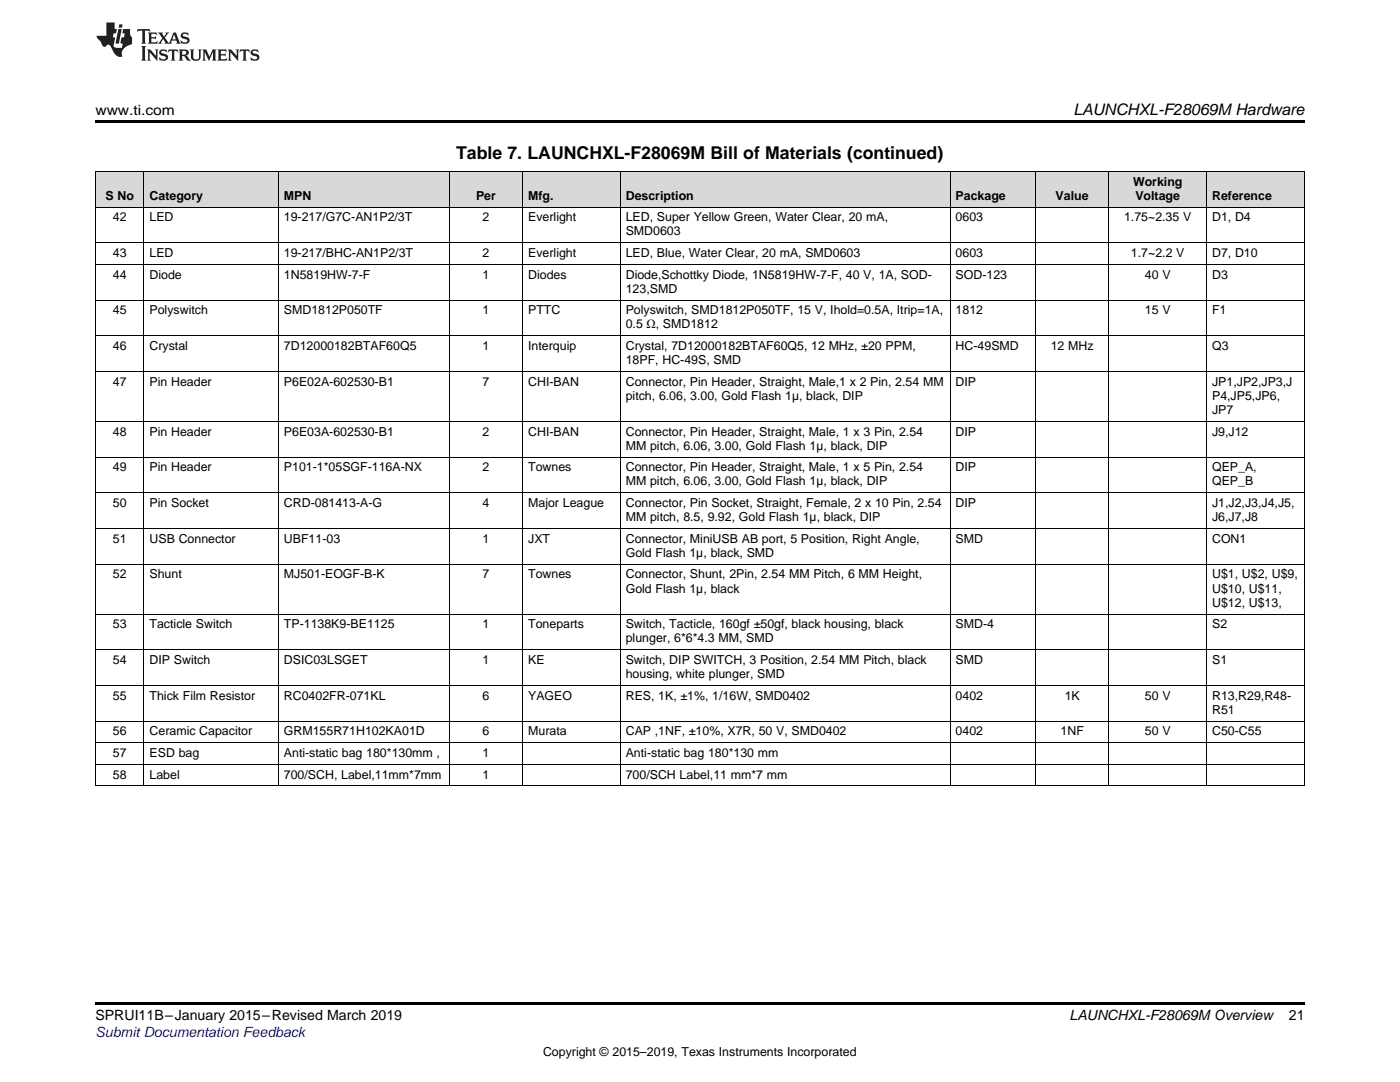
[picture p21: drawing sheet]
<svg xmlns="http://www.w3.org/2000/svg" width="279mm" height="216mm" viewBox="0 0 279 216" stroke-linecap="round" stroke-linejoin="round" font-family="sans-serif">
<defs><g id="words">
<text font-size="3.5" x="91" y="31.8">Table 7. LAUNCHXL-F28069M Bill of Materials (continued)</text>
<text font-size="3.2" x="214.2" y="23">LAUNCHXL-F28069M Hardware</text>
<g font-size="2.8">
<text x="19" y="23">www.ti.com</text>
<text x="19" y="203.6">SPRUI11B–January 2015–Revised March 2019</text>
<text x="213.5" y="203.6">LAUNCHXL-F28069M Overview</text>
<text x="257.2" y="203.5">21</text>
</g>
<text font-size="2.8" fill="#00f" x="19" y="206.9">Submit Documentation Feedback</text>
<g font-size="2.5">
<text x="21.1" y="39.9">S No</text>
<text x="29.8" y="39.9">Category</text>
<text x="56.7" y="39.9">MPN</text>
<text x="95" y="39.9">Per</text>
<text x="105.4" y="39.9">Mfg.</text>
<text x="124.9" y="39.9">Description</text>
<text x="190.7" y="39.9">Package</text>
<text x="210.7" y="39.9">Value</text>
<text x="226.1" y="37">Working</text>
<text x="226.6" y="39.9">Voltage</text>
<text x="241.9" y="39.9">Reference</text>
<text x="22.5" y="44.2">42</text>
<text x="29.8" y="44.2">LED</text>
<text x="56.7" y="44.2">19-217/G7C-AN1P2/3T</text>
<text x="96.3" y="44.2">2</text>
<text x="105.4" y="44.2">Everlight</text>
<text x="124.9" y="44.2">LED, Super Yellow Green, Water Clear, 20 mA,</text>
<text x="124.9" y="47">SMD0603</text>
<text x="190.7" y="44.2">0603</text>
<text x="224.3" y="44.2">1.75~2.35 V</text>
<text x="241.9" y="44.2">D1, D4</text>
<text x="22.5" y="51.3">43</text>
<text x="29.8" y="51.3">LED</text>
<text x="56.7" y="51.3">19-217/BHC-AN1P2/3T</text>
<text x="96.3" y="51.3">2</text>
<text x="105.4" y="51.3">Everlight</text>
<text x="124.9" y="51.3">LED, Blue, Water Clear, 20 mA, SMD0603</text>
<text x="190.7" y="51.3">0603</text>
<text x="225.7" y="51.3">1.7~2.2 V</text>
<text x="241.9" y="51.3">D7, D10</text>
<text x="22.5" y="55.6">44</text>
<text x="29.8" y="55.6">Diode</text>
<text x="56.7" y="55.6">1N5819HW-7-F</text>
<text x="96.3" y="55.6">1</text>
<text x="105.4" y="55.6">Diodes</text>
<text x="124.9" y="55.6">Diode,Schottky Diode, 1N5819HW-7-F, 40 V, 1A, SOD-</text>
<text x="124.9" y="58.4">123,SMD</text>
<text x="190.7" y="55.6">SOD-123</text>
<text x="228.5" y="55.6">40 V</text>
<text x="241.9" y="55.6">D3</text>
<text x="22.5" y="62.7">45</text>
<text x="29.8" y="62.7">Polyswitch</text>
<text x="56.7" y="62.7">SMD1812P050TF</text>
<text x="96.3" y="62.7">1</text>
<text x="105.4" y="62.7">PTTC</text>
<text x="124.9" y="62.7">Polyswitch, SMD1812P050TF, 15 V, Ihold=0.5A, Itrip=1A,</text>
<text x="124.9" y="65.5">0.5 Ω, SMD1812</text>
<text x="190.7" y="62.7">1812</text>
<text x="228.5" y="62.7">15 V</text>
<text x="241.9" y="62.7">F1</text>
<text x="22.5" y="69.8">46</text>
<text x="29.8" y="69.8">Crystal</text>
<text x="56.7" y="69.8">7D12000182BTAF60Q5</text>
<text x="96.3" y="69.8">1</text>
<text x="105.4" y="69.8">Interquip</text>
<text x="124.9" y="69.8">Crystal, 7D12000182BTAF60Q5, 12 MHz, ±20 PPM,</text>
<text x="190.7" y="69.8">HC-49SMD</text>
<text x="209.7" y="69.8">12 MHz</text>
<text x="241.9" y="69.8">Q3</text>
<text x="22.5" y="77">47</text>
<text x="29.8" y="77">Pin Header</text>
<text x="56.7" y="77">P6E02A-602530-B1</text>
<text x="96.3" y="77">7</text>
<text x="105.4" y="77">CHI-BAN</text>
<text x="124.9" y="72.7">18PF, HC-49S, SMD</text>
<text x="124.9" y="77">Connector, Pin Header, Straight, Male,1 x 2 Pin, 2.54 MM</text>
<text x="190.7" y="77">DIP</text>
<text x="241.9" y="77">JP1,JP2,JP3,J</text>
<text x="124.9" y="79.8">pitch, 6.06, 3.00, Gold Flash 1µ, black, DIP</text>
<text x="241.9" y="79.8">P4,JP5,JP6,</text>
<text x="241.9" y="82.6">JP7</text>
<text x="22.5" y="86.9">48</text>
<text x="29.8" y="86.9">Pin Header</text>
<text x="56.7" y="86.9">P6E03A-602530-B1</text>
<text x="96.3" y="86.9">2</text>
<text x="105.4" y="86.9">CHI-BAN</text>
<text x="124.9" y="86.9">Connector, Pin Header, Straight, Male, 1 x 3 Pin, 2.54</text>
<text x="124.9" y="89.7">MM pitch, 6.06, 3.00, Gold Flash 1µ, black, DIP</text>
<text x="190.7" y="86.9">DIP</text>
<text x="241.9" y="86.9">J9,J12</text>
<text x="22.5" y="94.1">49</text>
<text x="29.8" y="94.1">Pin Header</text>
<text x="56.7" y="94.1">P101-1*05SGF-116A-NX</text>
<text x="96.3" y="94.1">2</text>
<text x="105.4" y="94.1">Townes</text>
<text x="124.9" y="94.1">Connector, Pin Header, Straight, Male, 1 x 5 Pin, 2.54</text>
<text x="190.7" y="94.1">DIP</text>
<text x="241.9" y="94.1">QEP_A,</text>
<text x="22.5" y="101.2">50</text>
<text x="29.8" y="101.2">Pin Socket</text>
<text x="56.7" y="101.2">CRD-081413-A-G</text>
<text x="96.3" y="101.2">4</text>
<text x="105.4" y="101.2">Major League</text>
<text x="124.9" y="96.9">MM pitch, 6.06, 3.00, Gold Flash 1µ, black, DIP</text>
<text x="124.9" y="101.2">Connector, Pin Socket, Straight, Female, 2 x 10 Pin, 2.54</text>
<text x="190.7" y="101.2">DIP</text>
<text x="241.9" y="96.9">QEP_B</text>
<text x="241.9" y="101.2">J1,J2,J3,J4,J5,</text>
<text x="124.9" y="104">MM pitch, 8.5, 9.92, Gold Flash 1µ, black, DIP</text>
<text x="241.9" y="104">J6,J7,J8</text>
<text x="22.5" y="108.3">51</text>
<text x="29.8" y="108.3">USB Connector</text>
<text x="56.7" y="108.3">UBF11-03</text>
<text x="96.3" y="108.3">1</text>
<text x="105.4" y="108.3">JXT</text>
<text x="124.9" y="108.3">Connector, MiniUSB AB port, 5 Position, Right Angle,</text>
<text x="124.9" y="111.1">Gold Flash 1µ, black, SMD</text>
<text x="190.7" y="108.3">SMD</text>
<text x="241.9" y="108.3">CON1</text>
<text x="22.5" y="115.4">52</text>
<text x="29.8" y="115.4">Shunt</text>
<text x="56.7" y="115.4">MJ501-EOGF-B-K</text>
<text x="96.3" y="115.4">7</text>
<text x="105.4" y="115.4">Townes</text>
<text x="124.9" y="115.4">Connector, Shunt, 2Pin, 2.54 MM Pitch, 6 MM Height,</text>
<text x="124.9" y="118.3">Gold Flash 1µ, black</text>
<text x="241.9" y="115.4">U$1, U$2, U$9,</text>
<text x="241.9" y="118.3">U$10, U$11,</text>
<text x="22.5" y="125.4">53</text>
<text x="29.8" y="125.4">Tacticle Switch</text>
<text x="56.7" y="125.4">TP-1138K9-BE1125</text>
<text x="96.3" y="125.4">1</text>
<text x="105.4" y="125.4">Toneparts</text>
<text x="124.9" y="125.4">Switch, Tacticle, 160gf ±50gf, black housing, black</text>
<text x="190.7" y="125.4">SMD-4</text>
<text x="241.9" y="121.1">U$12, U$13,</text>
<text x="241.9" y="125.4">S2</text>
<text x="124.9" y="128.2">plunger, 6*6*4.3 MM, SMD</text>
<text x="22.5" y="132.5">54</text>
<text x="29.8" y="132.5">DIP Switch</text>
<text x="56.7" y="132.5">DSIC03LSGET</text>
<text x="96.3" y="132.5">1</text>
<text x="105.4" y="132.5">KE</text>
<text x="124.9" y="132.5">Switch, DIP SWITCH, 3 Position, 2.54 MM Pitch, black</text>
<text x="124.9" y="135.3">housing, white plunger, SMD</text>
<text x="190.7" y="132.5">SMD</text>
<text x="241.9" y="132.5">S1</text>
<text x="22.5" y="139.6">55</text>
<text x="29.8" y="139.6">Thick Film Resistor</text>
<text x="56.7" y="139.6">RC0402FR-071KL</text>
<text x="96.3" y="139.6">6</text>
<text x="105.4" y="139.6">YAGEO</text>
<text x="124.9" y="139.6">RES, 1K, ±1%, 1/16W, SMD0402</text>
<text x="190.7" y="139.6">0402</text>
<text x="212.5" y="139.6">1K</text>
<text x="228.5" y="139.6">50 V</text>
<text x="241.9" y="139.6">R13,R29,R48-</text>
<text x="241.9" y="142.5">R51</text>
<text x="22.5" y="146.8">56</text>
<text x="29.8" y="146.8">Ceramic Capacitor</text>
<text x="56.7" y="146.8">GRM155R71H102KA01D</text>
<text x="96.3" y="146.8">6</text>
<text x="105.4" y="146.8">Murata</text>
<text x="124.9" y="146.8">CAP ,1NF, ±10%, X7R, 50 V, SMD0402</text>
<text x="190.7" y="146.8">0402</text>
<text x="211.7" y="146.8">1NF</text>
<text x="228.5" y="146.8">50 V</text>
<text x="241.9" y="146.8">C50-C55</text>
<text x="22.5" y="151.1">57</text>
<text x="22.5" y="155.4">58</text>
<text x="29.8" y="151.1">ESD bag</text>
<text x="29.8" y="155.4">Label</text>
<text x="56.7" y="151.1">Anti-static bag 180*130mm ,</text>
<text x="56.7" y="155.4">700/SCH, Label,11mm*7mm</text>
<text x="96.3" y="151.1">1</text>
<text x="96.3" y="155.4">1</text>
<text x="124.9" y="151.1">Anti-static bag 180*130 mm</text>
<text x="124.9" y="155.4">700/SCH Label,11 mm*7 mm</text>
<text x="108.4" y="210.7">Copyright © 2015–2019, Texas Instruments Incorporated</text>
</g>
</g></defs>
<g fill="#d8d8d8">
<path d="M19 34.3h9.8v7.1h-9.8z"/>
<path d="M28.8 34.3h26.8v7.1h-26.8z"/>
<path d="M55.6 34.3h34.1v7.1h-34.1z"/>
<path d="M89.7 34.3h14.7v7.1h-14.7z"/>
<path d="M104.4 34.3h19.4v7.1h-19.4z"/>
<path d="M123.8 34.3h65.9v7.1h-65.9z"/>
<path d="M189.7 34.3h17v7.1h-17z"/>
<path d="M206.7 34.3h14.6v7.1h-14.6z"/>
<path d="M221.3 34.3h19.5v7.1h-19.5z"/>
<path d="M240.8 34.3h19.5v7.1h-19.5z"/>
</g>
<path d="M19 24h241.3v.6h-241.3zM19 200h241.3v.6h-241.3z" fill="#000"/>
<g fill="none" stroke="#000" stroke-width=".2">
<path d="M19 34.2h241.3M19.1 34.3v122.6M28.7 34.3v122.6M55.5 34.3v122.6M89.7 34.3v122.6M104.3 34.3v122.6M123.8 34.3v122.6M189.6 34.3v122.6M206.6 34.3v122.6M221.3 34.3v122.6M240.8 34.3v122.6M260.3 34.3v122.6"/>
<path d="M19 59.9h241.3M19 52.8h241.3M19 48.5h241.3M19 41.3h241.3M19 74.1h241.3M19 67h241.3M19 98.3h241.3M19 91.2h241.3M19 84.1h241.3M19 112.6h241.3M19 105.5h241.3M19 136.8h241.3"/>
<path d="M19 129.7h241.3M19 122.5h241.3M19 156.8h241.3M19 152.5h241.3M19 148.2h241.3M19 143.9h241.3"/>
</g>
<g fill="#231f20">
<path d="M27.5 5.8l-.1 .6 .4-.3h.6v.2v2.1l-.2 .3h1l-.3-.3v-2.1l.1-.2h.5l.5 .3-.2-.6zM29.5 6.5l.2 .4v1.5l-.2 .3h1.8l.2-.5a1.04 1.04 0 0 1-1.3 .1v-.6h.6l.3 .2v-.7l-.3 .2h-.6v-.6h.8l.4 .2-.2-.5zM31.5 6.5l.9 1.1-.9 1.1h.8l-.2-.2 .5-.7 .4 .7-.2 .2h1.5l-.1-.2 .1-.4h.9l.1 .4-.2 .2h1l-.3-.3-.7-1.9h-.5l-.9 2.1-.8-1.1 .9-1h-.8l.1 .3-.3 .5-.4-.6 .2-.2zM34.7 6.9l.4 .9h-.7zM36.3 6.6a.63 .63 0 0 0-.2 .7 .63 .63 0 0 0 .6 .4l.6 .2 .1 .2a.75 .75 0 0 1-.7 .4 .75 .75 0 0 1-.6-.5l.1 .7 .1-.1a1.11 1.11 0 0 0 1.5-.5 1.13 1.13 0 0 0-1.2-.9l-.1-.3a1.04 1.04 0 0 1 1.2 .2l-.2-.6-.1 .1-.5-.1zM28.2 9.2l.2 .3v2.2l-.2 .4h1l-.3-.4v-2.2l.3-.3zM29.3 9.9l.3 .3v1.5l-.3 .4h.8l-.2-.4v-1.3l1.5 1.7v-1.9l.2-.3h-.7l.2 .3v.9l-1.1-1.2zM32 10a.62 .62 0 0 0-.2 .7 .62 .62 0 0 0 .6 .4l.6 .2 .1 .2a.76 .76 0 0 1-.7 .4 .76 .76 0 0 1-.6-.5l.1 .7 .1-.1a1.11 1.11 0 0 0 1.5-.6 1.13 1.13 0 0 0-1.2-.8l-.1-.3a1.04 1.04 0 0 1 1.2 .1l-.2-.5-.1 .1-.5-.2zM33.7 9.9l-.2 .6a.61 .61 0 0 1 .8-.3v1.5l-.2 .4h.9l-.2-.4v-1.5a.63 .63 0 0 1 .8 .3l-.2-.6zM35.6 9.9l.3 .3v1.5l-.3 .4h1l-.2-.2v-.7l.5 .2a.76 .76 0 0 0 1.2 .6l-1-.9a.58 .58 0 0 0 .6-.6 .58 .58 0 0 0-.5-.6zM36.4 10.2l.1-.1a.45 .45 0 0 1 .5 .1 .45 .45 0 0 1 .1 .5l-.7 .2zM37.9 9.9l.2 .2a2.17 2.17 0 0 0 .3 1.9 .99 .99 0 0 0 1.6-.7v-1.1l.2-.3h-.7l.2 .2a1.92 1.92 0 0 1-.2 1.7 .6 .6 0 0 1-.9-.5v-1.1l.2-.3zM40.4 9.9l.2 .3v1.5l-.2 .4h.7l-.2-.4v-1.4l.8 1.8 .8-1.8v1.4l-.2 .4h.9l-.2-.4v-1.5l.2-.3h-.8l-.6 1.4-.6-1.4zM43.4 9.9l.2 .3v1.5l-.2 .4h1.8l.2-.6a1.04 1.04 0 0 1-1.3 .2v-.6h.5l.4 .1v-.6l-.4 .2h-.5v-.6h.8l.3 .2-.1-.5zM45.5 9.9l.2 .3v1.5l-.2 .4h.7l-.2-.4v-1.3l1.5 1.7v-1.9l.2-.3h-.7l.2 .3v.9l-1.1-1.2zM47.9 9.9l-.1 .6a.61 .61 0 0 1 .8-.3v1.5l-.3 .4h1l-.3-.4 .1-1.5a.63 .63 0 0 1 .7 .3l-.1-.6zM50.2 10a.62 .62 0 0 0-.2 .7 .62 .62 0 0 0 .6 .4l.6 .2 .2 .2a.76 .76 0 0 1-.8 .4 .76 .76 0 0 1-.6-.5l.1 .7 .2-.1a1.11 1.11 0 0 0 1.5-.6 1.13 1.13 0 0 0-1.3-.8l-.1-.3a1.04 1.04 0 0 1 1.2 .1l-.1-.5-.2 .1-.5-.2z"/>
<path d="M21.2 4.5v2.6h-1.9l.1 .4 .7 .9a.91 .91 0 0 0 1 .9 .56 .56 0 0 1 .5-.4 .56 .56 0 0 1 .5 .3l.4 .8a1.53 1.53 0 0 0 1.9 1.3 1.54 1.54 0 0 1 1-2.1l.9-.4v-1.4a1.52 1.52 0 0 1-.3-1.6h-1.4l-.2 .9h.5l-.2 .8h-.4l-.2 .9v.2l.4 .1-.2 .9a1.93 1.93 0 0 1-1.6-.3l.3-1.8h-.5l.2-.8h.4l.2-.9h-.4v-1.3zM23.6 5.8l-.6 2.9h.7l.6-2.9zM23.8 4.9l-.1 .6h.6l.2-.6z"/>
</g>
<use href="#words"/>
</svg>
